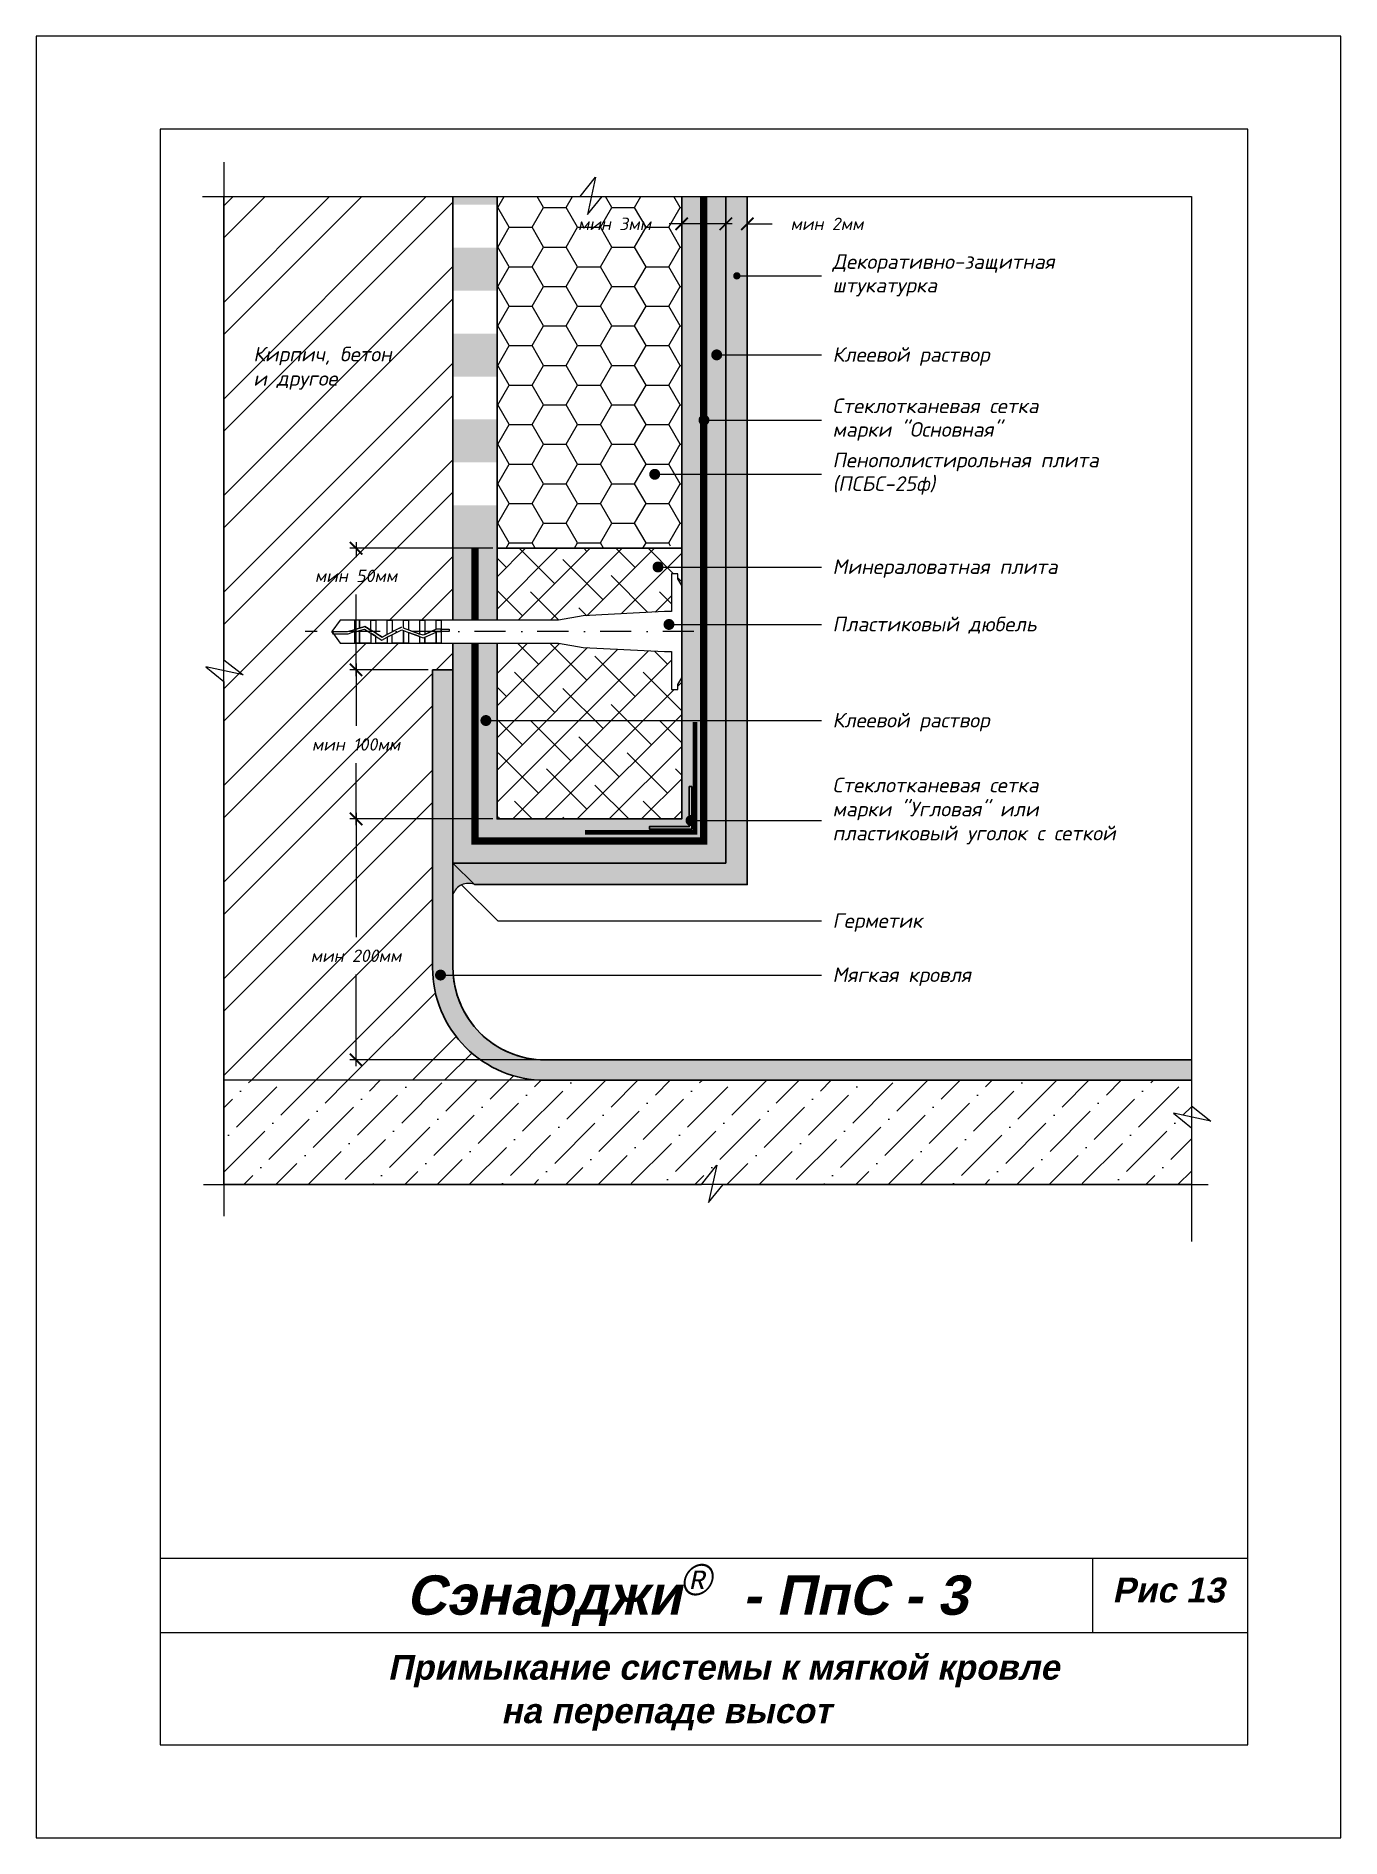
# Model space of a CAD drawing. Header units: inches. Extents: x 47 to 4151, y -1120 to 1902.
# Drawn here: x 466.8 to 676.8, y 1282.8 to 1572.8 of the extents above; entities that cross this region are included whole.
import ezdxf

# ---------------------------------------------------------------- set-up
doc = ezdxf.new("R2010")
doc.units = ezdxf.units.IN
doc.header["$LTSCALE"] = 10
doc.header["$MEASUREMENT"] = 0
doc.linetypes.add('DASHDOT', pattern=[1, 0.5, -0.25, 0, -0.25])
doc.linetypes.add('HIDDEN', pattern=[0.375, 0.25, -0.125])
for name, color, linetype in [('DUBEL', 142, 'Continuous'), ('hatch', 240, 'Continuous'), ('ndp', 242, 'Continuous'), ('ramka', 248, 'Continuous')]:
    doc.layers.add(name, color=color, linetype=linetype)
doc.layers.add('Layer1', color=108, linetype='Continuous', lineweight=30)
doc.layers.add('ROOF', color=180, linetype='Continuous', lineweight=30)
doc.layers.add('list', color=5, linetype='Continuous', plot=False)
doc.styles.add('ndp', font='ARIALBD.TTF', dxfattribs={"oblique": 12})
doc.styles.add('style2', font='romans.shx', dxfattribs={"oblique": 12})
doc.dimstyles.new('1', dxfattribs={"dimtxt": 2, "dimasz": 2, "dimexe": 1, "dimexo": 0.7, "dimgap": 2, "dimtad": 0, "dimtih": 1, "dimtoh": 1, "dimdec": 4, "dimzin": 0, "dimdsep": 46, "dimtxsty": 'style2', "dimblk": 'ARCHTICK', "dimcen": 1.5, "dimdle": 1, "dimadec": 0, "dimazin": 0, "dimtfac": 1, "dimtdec": 4, "dimtofl": 0, "dimtmove": 0, "dimatfit": 2, "dimldrblk": 'DOTSMALL', "dimfxl": 1, "dimtolj": 1, "dimtzin": 0, "dimarcsym": 0})

msp = doc.modelspace()

# ---------------------------------------------------------------- texts
at = {"layer": 'ndp', "oblique": 12}
for s, height, style, p in [('Декоративно-защитная', 2.34619952, 'style2', (595.017882, 1535.346176)), ('штукатурка', 2.3461995, 'style2', (595.017882, 1531.547567)), ('Кирпич, бетон', 2.34619952, 'style2', (501.802027, 1520.460959)), ('Клеевой раствор', 2.34619952, 'style2', (595.017882, 1520.392938)), ('и другое', 2.3461995, 'style2', (501.802027, 1516.544819)), ('Стеклотканевая сетка', 2.34619952, 'style2', (595.017882, 1512.134048)), ('марки "Основная"', 2.34619952, 'style2', (595.017882, 1508.33544)), ('Пенополистирольная плита', 2.34619952, 'style2', (595.017882, 1503.408794)), ('(ПСБС-25ф)', 2.3461995, 'style2', (595.017882, 1499.610185)), ('Минераловатная плита', 2.34619952, 'style2', (595.017882, 1486.251078)), ('Пластиковый дюбель', 2.34619952, 'style2', (595.017882, 1477.00906)), ('Клеевой раствор', 2.34619952, 'style2', (595.017882, 1461.544621)), ('Стеклотканевая сетка', 2.34619952, 'style2', (595.017882, 1451.107594)), ('марки "Угловая" или', 2.34619952, 'style2', (595.017882, 1447.238742)), ('пластиковый уголок с сеткой', 2.34619952, 'style2', (595.017882, 1443.36989)), ('Герметик', 2.3461995, 'style2', (595.017882, 1429.289582)), ('Мягкая кровля', 2.34619952, 'style2', (595.017882, 1420.580586)), ('Сэнарджи    - ПпС - 3', 6.33260053, 'ndp', (526.423232, 1318.743224)), ('Рис 13', 4, 'ndp', (640.049942, 1320.720938)), ('Примыкание системы к мягкой кровле', 4, 'ndp', (523.441897, 1308.281304)), ('на перепаде высот', 4, 'ndp', (541.672729, 1301.289238))]:
    msp.add_text(s, height=height, dxfattribs=dict(at, style=style)).set_placement(p)
at = {"layer": 'ndp', "insert": (570.486035, 1326.882309), "char_height": 5, "attachment_point": 1, "style": 'style2'}
msp.add_mtext('{\\fCentury Gothic|b0|i0|c204|p32;®}', dxfattribs=at)

# ---------------------------------------------------------------- blocks, each defined once
blk = doc.blocks.new('_ArchTick')
at = {"layer": 'DUBEL', "color": 0, "const_width": 0.15}
blk.add_lwpolyline([(-0.5, -0.5), (0.5, 0.5)], dxfattribs=at)
blk = doc.blocks.new('*D102')
at = {"layer": 'Defpoints', "color": 0}
for p in [(577.85, 1540.83), (581.31, 1542.59), (581.31, 1540.72)]:
    blk.add_point(p, dxfattribs=at)
at = {"layer": 'Layer1', "color": 0, "lineweight": -2}
for p, q in [((577.85, 1541.53), (577.85, 1543.59)), ((581.31, 1541.42), (581.31, 1543.59)), ((577.85, 1542.59), (575.85, 1542.59)), ((581.31, 1542.59), (585.31, 1542.59))]:
    blk.add_line(p, q, dxfattribs=at)
at = {"layer": 'Layer1', "color": 0, "lineweight": -2, "xscale": 2, "yscale": 2, "zscale": 2}
blk.add_blockref('_ArchTick', (577.85, 1542.59), dxfattribs=at)
at = {"layer": 'Layer1', "color": 0, "lineweight": -2, "xscale": 2, "yscale": 2, "zscale": 2, "rotation": 180}
blk.add_blockref('_ArchTick', (581.31, 1542.59), dxfattribs=at)
at = {"layer": 'Layer1', "color": 0, "insert": (594.13, 1542.59), "char_height": 2, "attachment_point": 5, "style": 'style2'}
blk.add_mtext('\\A1;{\\fRomanS|b0|i0|c204|p2;мин 2мм}', dxfattribs=at)
blk = doc.blocks.new('_DotSmall')
at = {"layer": 'DUBEL', "color": 0, "const_width": 0.5}
blk.add_lwpolyline([(-0.0625, 0, 1), (0.0625, 0, 1)], format="xyb", close=True, dxfattribs=at)
blk = doc.blocks.new('*D103')
at = {"layer": 'Defpoints', "color": 0}
for p in [(570.76, 1542.59), (570.76, 1541.42), (577.85, 1540.83)]:
    blk.add_point(p, dxfattribs=at)
at = {"layer": 'Layer1', "color": 0, "lineweight": -2}
for p, q in [((570.76, 1542.12), (570.76, 1543.59)), ((577.85, 1541.53), (577.85, 1543.59)), ((570.76, 1542.59), (568.76, 1542.59)), ((578.85, 1542.59), (570.76, 1542.59))]:
    blk.add_line(p, q, dxfattribs=at)
at = {"layer": 'Layer1', "color": 0, "lineweight": -2, "xscale": 2, "yscale": 2, "zscale": 2, "rotation": 180}
blk.add_blockref('_ArchTick', (570.76, 1542.59), dxfattribs=at)
at = {"layer": 'Layer1', "color": 0, "lineweight": -2, "xscale": 2, "yscale": 2, "zscale": 2}
blk.add_blockref('_ArchTick', (577.85, 1542.59), dxfattribs=at)
at = {"layer": 'Layer1', "color": 0, "insert": (559.94, 1542.59), "char_height": 2, "attachment_point": 5, "style": 'style2'}
blk.add_mtext('\\A1;{\\fRomanS|b0|i0|c204|p2;мин 3мм}', dxfattribs=at)
blk = doc.blocks.new('*D143')
at = {"layer": 'Defpoints', "color": 0}
for p in [(530.67, 1470.81), (518.34, 1446.82), (541.04, 1446.82)]:
    blk.add_point(p, dxfattribs=at)
at = {"layer": 'ndp', "color": 0, "lineweight": -2}
for p, q in [((529.97, 1470.81), (517.34, 1470.81)), ((518.34, 1471.81), (518.34, 1461.82)), ((518.34, 1445.82), (518.34, 1455.81)), ((540.34, 1446.82), (517.34, 1446.82))]:
    blk.add_line(p, q, dxfattribs=at)
at = {"layer": 'ndp', "color": 0, "lineweight": -2, "xscale": 2, "yscale": 2, "zscale": 2}
for p, rotation in [((518.34, 1470.81), 90), ((518.34, 1446.82), 270)]:
    blk.add_blockref('_ArchTick', p, dxfattribs=dict(at, rotation=rotation))
at = {"layer": 'ndp', "color": 0, "insert": (518.34, 1458.81), "char_height": 2, "attachment_point": 5, "style": 'style2'}
blk.add_mtext('\\A1;{\\fRomanS|b0|i0|c204|p2;мин 100мм}', dxfattribs=at)
blk = doc.blocks.new('*D144')
at = {"layer": 'Defpoints', "color": 0}
for p in [(518.34, 1490.38), (541.04, 1490.38), (530.59, 1470.81)]:
    blk.add_point(p, dxfattribs=at)
at = {"layer": 'ndp', "color": 0, "lineweight": -2}
for p, q in [((518.34, 1491.38), (518.34, 1488.95)), ((540.34, 1490.38), (517.34, 1490.38)), ((518.34, 1469.81), (518.34, 1482.93)), ((529.89, 1470.81), (517.34, 1470.81))]:
    blk.add_line(p, q, dxfattribs=at)
at = {"layer": 'ndp', "color": 0, "lineweight": -2, "xscale": 2, "yscale": 2, "zscale": 2}
for p, rotation in [((518.34, 1490.38), 90), ((518.34, 1470.81), 270)]:
    blk.add_blockref('_ArchTick', p, dxfattribs=dict(at, rotation=rotation))
at = {"layer": 'ndp', "color": 0, "insert": (518.34, 1485.94), "char_height": 2, "attachment_point": 5, "style": 'style2'}
blk.add_mtext('\\A1;{\\fRomanS|b0|i0|c204|p2;мин 50мм}', dxfattribs=at)
blk = doc.blocks.new('*D145')
at = {"layer": 'Defpoints', "color": 0}
for p in [(527.69, 1446.82), (518.34, 1408.04), (548.79, 1408.04)]:
    blk.add_point(p, dxfattribs=at)
at = {"layer": 'ndp', "color": 0, "lineweight": -2}
for p, q in [((518.34, 1447.82), (518.34, 1427.81)), ((526.99, 1446.82), (517.34, 1446.82)), ((518.34, 1407.04), (518.34, 1421.79)), ((548.09, 1408.04), (517.34, 1408.04))]:
    blk.add_line(p, q, dxfattribs=at)
at = {"layer": 'ndp', "color": 0, "lineweight": -2, "xscale": 2, "yscale": 2, "zscale": 2}
for p, rotation in [((518.34, 1446.82), 90), ((518.34, 1408.04), 270)]:
    blk.add_blockref('_ArchTick', p, dxfattribs=dict(at, rotation=rotation))
at = {"layer": 'ndp', "color": 0, "insert": (518.34, 1424.8), "char_height": 2, "attachment_point": 5, "style": 'style2'}
blk.add_mtext('\\A1;{\\fRomanS|b0|i0|c204|p2;мин 200мм}', dxfattribs=at)

# ---------------------------------------------------------------- dimensions: what is measured, and where the dimension line sits
at = {"layer": 'Layer1'}
for base, p2, text, picture, middle in [((570.755889, 1542.585803), (570.755889, 1541.417105), '{\\fRomanS|b0|i0|c204|p2;мин 3мм}', '*D103', (559.936268, 1542.585803)), ((581.309945, 1542.585803), (581.309945, 1540.716901), '{\\fRomanS|b0|i0|c204|p2;мин 2мм}', '*D102', (594.129565, 1542.585803))]:
    dim = msp.add_linear_dim(base=base, p1=(577.85449, 1540.833708), p2=p2, text=text, dimstyle='1', dxfattribs=at)
    dim.commit()
    dim.dimension.update_dxf_attribs({"geometry": picture, "text_midpoint": middle})
at = {"layer": 'ndp'}
for base, p1, p2, text, picture, middle in [((518.341978, 1490.379915), (530.591824, 1470.814063), (541.043472, 1490.379915), '{\\fRomanS|b0|i0|c204|p2;мин 50мм}', '*D144', (518.341978, 1485.94044)), ((518.341978, 1408.040914), (527.690304, 1446.815234), (548.785292, 1408.040914), '{\\fRomanS|b0|i0|c204|p2;мин 200мм}', '*D145', (518.341978, 1424.797726))]:
    dim = msp.add_linear_dim(base=base, p1=p1, p2=p2, angle=90, text=text, dimstyle='1', dxfattribs=at)
    dim.commit()
    dim.dimension.update_dxf_attribs({"geometry": picture, "text_midpoint": middle, "dimtype": 160})
dim = msp.add_linear_dim(base=(518.341978, 1446.815234), p1=(530.665143, 1470.814063), p2=(541.043472, 1446.815234), angle=90, text='{\\fRomanS|b0|i0|c204|p2;мин 100мм}', dimstyle='1', dxfattribs=at)
dim.commit()
dim.dimension.update_dxf_attribs({"geometry": '*D143', "text_midpoint": (518.341978, 1458.814649)})

# ---------------------------------------------------------------- hatches: boundary and pattern name
at = {"layer": 'hatch'}
h = msp.add_hatch(dxfattribs=at)
h.set_pattern_fill('ANSI32', color=256, scale=29.327494, style=0)
h.set_pattern_definition([(45, (444.028, 1243.604), (-7.77663, 7.77663), []), (45, (449.212, 1243.604), (-7.77663, 7.77663), [])])
h.paths.add_polyline_path([(497.079278, 1404.761186), (548.785292, 1404.761186, -0.4142135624), (530.665143, 1422.881335), (530.665143, 1470.814063), (533.944871, 1470.814063), (533.944871, 1475.101749), (532.038443, 1475.101749), (531.25922, 1475.101749), (528.631994, 1475.101749), (526.004769, 1475.101749), (524.156766, 1475.101749), (521.529541, 1475.101749), (518.123092, 1475.101749), (515.796342, 1475.101749), (514.453635, 1476.964597), (515.796342, 1478.827445), (518.123092, 1478.827445), (521.529541, 1478.827445), (524.156766, 1478.827445), (526.783992, 1478.827445), (529.411218, 1478.827445), (532.038443, 1478.827445), (533.944871, 1478.827445), (533.944871, 1546.972165), (497.079278, 1546.972165)])
h.paths.add_polyline_path([(509.095945, 1460.323847), (527.588011, 1460.323847), (527.588011, 1457.30545), (509.095945, 1457.30545)], flags=24)
h.paths.add_polyline_path([(510.059151, 1487.449639), (526.624805, 1487.449639), (526.624805, 1484.431242), (510.059151, 1484.431242)], flags=24)
h.paths.add_polyline_path([(509.095945, 1426.306925), (527.588011, 1426.306925), (527.588011, 1423.288528), (509.095945, 1423.288528)], flags=24)
h.paths.add_polyline_path([(501.371464, 1515.300878), (518.409341, 1515.051528), (519.157391, 1518.570827), (502.119514, 1518.820177)], flags=24)
h.paths.add_polyline_path([(501.134389, 1519.063059), (529.959126, 1518.730592), (530.956526, 1523.422991), (502.131789, 1523.755458)], flags=24)
h = msp.add_hatch(dxfattribs=at)
h.set_pattern_fill('AR-CONC', color=256, scale=0.293275, style=0)
h.set_pattern_definition([(50, (444.0277, 1243.6044), (2.103544, -0.184036), [0.219956, -2.419518]), (355, (444.0277, 1243.6044), (-0.406923, 2.205991), [0.175965, -1.935615]), (100.4514, (444.203, 1243.589), (1.696623, 2.021953), [0.186934, -2.056274]), (46.1842, (444.0277, 1244.191), (3.12995, -0.485426), [0.329934, -3.629277]), (96.6356, (444.2885, 1244.1505), (2.741131, 2.856844), [0.2804, -3.08441]), (351.1842, (444.0277, 1244.191), (2.74113, 2.856846), [0.263947, -2.903422]), (21, (444.321, 1244.0443), (1.750579, -1.18078), [0.219956, -2.419518]), (326, (444.321, 1244.0443), (0.713583, 2.126683), [0.175965, -1.935615]), (71.4514, (444.4668, 1243.946), (2.464162, 0.945901), [0.186934, -2.056274]), (37.5, (444.0277, 1243.6044), (0.0356618, 0.9762943), [0, -1.9121526, 0, -1.964942, 0, -1.9429465]), (7.5, (444.0277, 1243.6044), (0.771517, 1.1567107), [0, -1.1203103, 0, -1.8681614, 0, -0.7405192]), (327.5, (443.3737, 1243.6044), (1.5655674, -0.0661478), [0, -0.7331874, 0, -2.2875445, 0, -3.0353956]), (317.5, (443.0804, 1243.6044), (1.710339, 0.293583), [0, -0.9531436, 0, -1.519164, 0, -2.155571])])
h.paths.add_polyline_path([(581.309945, 1436.261178), (581.309945, 1546.972165), (577.85449, 1546.972165), (577.85449, 1439.716633), (533.944871, 1439.716633), (537.400326, 1436.261178)])
h = msp.add_hatch(dxfattribs=at)
h.set_pattern_fill('DOTS', color=256, scale=7.038599, style=0)
h.set_pattern_definition([(0, (444.02767, 1243.60443), (0.2199562, 0.4399124), [0, -0.4399124])])
h.paths.add_polyline_path([(537.494172, 1490.379915), (533.944871, 1490.379915), (533.944871, 1478.827445), (537.494172, 1478.827445)])
h.paths.add_polyline_path([(541.043472, 1490.379915), (537.494172, 1490.379915), (537.494172, 1478.827445), (541.043472, 1478.827445)])
h.paths.add_polyline_path([(541.043472, 1497.289572), (533.944871, 1497.289572), (533.944871, 1490.379915), (541.043472, 1490.379915)])
h.paths.add_polyline_path([(541.043472, 1511.108885), (533.944871, 1511.108885), (533.944871, 1504.199228), (541.043472, 1504.199228)])
h.paths.add_polyline_path([(541.043472, 1524.928198), (533.944871, 1524.928198), (533.944871, 1518.018541), (541.043472, 1518.018541)])
h.paths.add_polyline_path([(541.043472, 1538.747511), (533.944871, 1538.747511), (533.944871, 1531.837854), (541.043472, 1531.837854)])
h.paths.add_polyline_path([(541.043472, 1546.972165), (533.944871, 1546.972165), (533.944871, 1545.657167), (541.043472, 1545.657167)])
h = msp.add_hatch(dxfattribs=at)
h.set_pattern_fill('DOTS', color=256, scale=7.038599, style=0)
h.set_pattern_definition([(0, (462.7646, 1278.0739), (0.2199562, 0.4399124), [0, -0.4399124])])
h.paths.add_polyline_path([(572.69103, 1446.558544, -0.3248751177), (572.387125, 1446.140184), (572.387125, 1445.183998), (565.548712, 1445.183998), (565.548712, 1445.591807), (571.979316, 1445.591807), (571.979316, 1446.212644, -0.2301352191), (571.811205, 1446.558544, -0.2301352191), (571.979316, 1446.904444), (571.979316, 1452.022411), (572.387125, 1452.022411), (572.387125, 1446.976904, -0.3248751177), (572.69103, 1446.558544), (574.305189, 1446.558544), (574.305189, 1462.657638), (570.755889, 1462.657638), (570.755889, 1446.815234), (541.043472, 1446.815234), (541.043472, 1462.657638), (539.684012, 1462.657638, -1), (538.804188, 1462.657638, -1), (539.684012, 1462.657638), (541.043472, 1462.657638), (541.043472, 1475.101749), (537.494172, 1475.101749), (537.494172, 1443.265934), (574.305189, 1443.265934), (574.305189, 1446.558544)], flags=17)
h.paths.add_polyline_path([(577.85449, 1446.558544), (574.305189, 1446.558544), (574.305189, 1443.265934), (537.494172, 1443.265934), (537.494172, 1475.101749), (533.944871, 1475.101749), (533.944871, 1439.716633), (577.85449, 1439.716633)])
h.paths.add_polyline_path([(577.85449, 1478.122077), (574.305189, 1478.122077), (574.305189, 1462.657638), (577.85449, 1462.657638)])
h.paths.add_polyline_path([(574.305189, 1478.122077), (570.755889, 1478.122077), (570.755889, 1469.519982), (570.755889, 1462.657638), (574.305189, 1462.657638)])
h.paths.add_polyline_path([(574.305189, 1487.364094), (570.755889, 1487.364094), (570.755889, 1479.959331), (570.755889, 1478.122077), (574.305189, 1478.122077)])
h.paths.add_polyline_path([(577.85449, 1487.364094), (574.305189, 1487.364094), (574.305189, 1478.122077), (577.85449, 1478.122077)])
h.paths.add_polyline_path([(577.85449, 1502.284789), (574.305189, 1502.284789), (574.305189, 1487.364094), (577.85449, 1487.364094)])
h.paths.add_polyline_path([(574.305189, 1502.284789), (570.755889, 1502.284789), (570.755889, 1487.364094), (574.305189, 1487.364094)])
h.paths.add_polyline_path([(577.85449, 1511.010043), (574.776902, 1511.010043, -0.4355670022), (574.305189, 1510.571282), (574.305189, 1502.284789), (577.85449, 1502.284789)])
h.paths.add_polyline_path([(574.305189, 1511.448805), (574.305189, 1546.972165), (570.755889, 1546.972165), (570.755889, 1502.284789), (574.305189, 1502.284789), (574.305189, 1510.571282, -0.3931777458), (573.897077, 1511.010043, -0.3931777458)])
h.paths.add_polyline_path([(577.85449, 1521.505955), (576.826429, 1521.505955, -1), (575.946604, 1521.505955, -1), (576.826429, 1521.505955), (577.85449, 1521.505955), (577.85449, 1546.972165), (574.305189, 1546.972165), (574.305189, 1511.448805, -0.4355670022), (574.776902, 1511.010043), (577.85449, 1511.010043)])
h.paths.add_polyline_path([(577.85449, 1462.657638), (574.305189, 1462.657638), (574.305189, 1446.558544), (577.85449, 1446.558544)])
h = msp.add_hatch(dxfattribs=at)
h.set_pattern_fill('HONEY', color=256, scale=29.327494, style=0)
h.set_pattern_definition([(0, (444.0277, 1243.6044), (5.498905, 3.174794), [3.66594, -7.33187]), (120, (444.0277, 1243.6044), (-5.498905, 3.174794), [3.66594, -7.33187]), (60, (444.0277, 1243.6044), (1e-08, 6.34959), [-7.33187, 3.66594])])
h.paths.add_polyline_path([(570.755889, 1546.972165), (541.043472, 1546.972165), (541.043472, 1490.379915), (566.670153, 1490.379915, -0.2340355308), (566.496892, 1490.729801, -1), (567.376717, 1490.729801), (570.755889, 1490.729801), (570.755889, 1502.284789), (566.851329, 1502.284789, -1), (565.971504, 1502.284789, -1), (566.851329, 1502.284789), (570.755889, 1502.284789)])
h.paths.add_polyline_path([(550.649849, 1544.356244), (567.82314, 1544.356244), (567.82314, 1540.815363), (550.649849, 1540.815363)], flags=24)
h = msp.add_hatch(dxfattribs=at)
h.set_pattern_fill('ANSI38', color=256, scale=29.327494, style=0)
h.set_pattern_definition([(45, (444.0277, 1243.6044), (-2.59221, 2.59221), []), (135, (444.0277, 1243.6044), (-7.776626, 2.59221), [9.16484, -5.4989])])
h.paths.add_polyline_path([(570.755889, 1462.657638), (541.043472, 1462.657638), (541.043472, 1446.815234), (570.755889, 1446.815234)])
h.paths.add_polyline_path([(570.755889, 1469.519982), (570.126179, 1468.477812), (570.126179, 1467.636182), (569.105316, 1467.636182), (569.105316, 1473.744847), (567.969223, 1473.744847), (554.912716, 1474.426192), (550.950068, 1475.101749), (541.043472, 1475.101749), (541.043472, 1462.657638), (570.755889, 1462.657638)])
h.paths.add_polyline_path([(569.105316, 1486.293012), (570.126179, 1486.293012), (570.126179, 1485.451382), (570.755889, 1484.409212), (570.755889, 1490.379915), (567.203455, 1490.379915, -0.3376189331), (566.670153, 1490.379915), (541.043472, 1490.379915), (541.043472, 1478.827445), (550.950068, 1478.827445), (554.912716, 1479.503002), (567.969223, 1480.184347), (569.105316, 1480.184347)])
h = msp.add_hatch(color=256, dxfattribs=at)
h.paths.add_polyline_path([(652.769626, 1404.761186), (652.769626, 1408.040914), (548.785292, 1408.040914, -0.3909371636), (533.992477, 1421.693602), (532.378433, 1421.693602, -1), (531.498608, 1421.693602, -1), (532.378433, 1421.693602), (533.992477, 1421.693602, -0.0200325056), (533.944871, 1422.881335), (533.944871, 1470.814063), (530.665143, 1470.814063), (530.665143, 1422.881335, 0.4142135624), (548.785292, 1404.761186)])
h.paths.add_polyline_path([(509.095945, 1460.323847), (527.588011, 1460.323847), (527.588011, 1457.30545), (509.095945, 1457.30545)], flags=9)
for points in [[(572.387125, 1452.022411), (571.979316, 1452.022411), (571.979316, 1445.591807), (565.548712, 1445.591807), (565.548712, 1445.183998), (572.387125, 1445.183998)], [(537.400326, 1436.261178), (533.944871, 1439.716633), (533.944871, 1436.261178), (533.944871, 1434.665773, -0.4350171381)]]:
    msp.add_hatch(color=256, dxfattribs=at).paths.add_polyline_path(points)
h = msp.add_hatch(dxfattribs=at)
h.set_pattern_fill('ANSI36', color=256, scale=29.327494, style=0)
h.set_pattern_definition([(45, (444.0277, 1243.6044), (1.944157, 7.128574), [9.16484, -1.83297, 0, -1.83297])])
h.paths.add_polyline_path([(652.769626, 1387.981345), (652.769626, 1404.761186), (548.785292, 1404.761186), (497.079278, 1404.761186), (497.079278, 1387.981345)])

# ---------------------------------------------------------------- linework, layer by layer
at = {"layer": 'DUBEL', "linetype": 'DASHDOT'}
msp.add_line((572.708687, 1476.964597), (510.141087, 1476.964597), dxfattribs=at)
at = {"layer": 'DUBEL', "linetype": 'HIDDEN', "const_width": 1.1731}
for points in [[(537.494172, 1475.101749), (537.494172, 1443.265934), (574.305189, 1443.265934), (574.305189, 1546.972165)], [(537.494172, 1490.379915), (537.494172, 1478.827445)]]:
    msp.add_lwpolyline(points, dxfattribs=at)
at = {"layer": 'DUBEL'}
msp.add_lwpolyline([(567.969223, 1473.744847), (569.105316, 1473.744847), (569.105316, 1467.636182), (570.126179, 1467.636182), (570.126179, 1468.477812), (570.755889, 1469.519982), (570.755889, 1484.409212), (570.126179, 1485.451382), (570.126179, 1486.293012), (569.105316, 1486.293012), (569.105316, 1480.184347), (567.969223, 1480.184347), (554.912716, 1479.503002), (550.950068, 1478.827445), (532.038443, 1478.827445), (532.038443, 1477.379477), (533.328845, 1477.379477), (533.328845, 1476.984047), (532.038443, 1476.984047), (532.038443, 1477.379477), (532.038443, 1475.101749), (531.25922, 1475.101749), (531.25922, 1476.904897), (531.435816, 1476.984047), (532.038443, 1476.964597), (532.038443, 1477.379477), (531.351253, 1477.379477), (531.25922, 1477.338228), (531.25922, 1478.827445), (532.038443, 1478.827445), (529.411218, 1478.827445), (529.411218, 1476.509962), (531.25922, 1477.338228), (529.147672, 1476.391843), (528.631994, 1476.580907), (528.631994, 1478.827445), (529.411218, 1478.827445), (526.783992, 1478.827445), (526.783992, 1477.258443), (528.631994, 1476.580907), (526.004769, 1477.544131), (526.004769, 1478.827445), (526.783992, 1478.827445), (524.156766, 1478.827445), (524.156766, 1476.964597), (525.680076, 1477.663173), (523.377543, 1476.497015), (523.377543, 1478.827445), (524.156766, 1478.827445), (521.529541, 1478.827445), (521.529541, 1476.964597), (521.529541, 1476.692673), (522.534385, 1476.069983), (523.377543, 1476.497015), (522.534385, 1476.069983), (520.750318, 1477.175548), (520.750318, 1478.827445), (521.529541, 1478.827445), (518.902315, 1478.827445), (518.902315, 1477.540369), (519.754974, 1477.792351), (520.750318, 1477.175548), (519.754974, 1477.792351), (518.902315, 1477.540369), (518.902315, 1478.827445), (518.123092, 1478.827445), (518.123092, 1477.310088), (518.902315, 1477.540369), (518.123092, 1477.310088), (518.123092, 1478.827445), (515.796342, 1478.827445), (514.453635, 1476.964597), (516.954017, 1476.964597), (518.123092, 1477.310088), (518.123092, 1476.964597), (517.011224, 1476.569166), (514.738654, 1476.569166), (514.453635, 1476.964597), (515.796342, 1475.101749), (518.123092, 1475.101749), (518.123092, 1476.897752), (518.902315, 1477.128032), (518.902315, 1475.101749), (518.902315, 1476.964597), (518.902315, 1477.128032), (519.697212, 1477.362944), (520.750318, 1476.710347), (520.750318, 1475.101749), (518.123092, 1475.101749), (521.529541, 1475.101749), (521.529541, 1476.227472), (520.750318, 1476.710347), (522.514898, 1475.616859), (523.377543, 1476.053761), (523.377543, 1475.101749), (521.529541, 1475.101749), (524.156766, 1475.101749), (524.156766, 1476.448412), (523.377543, 1476.053761), (525.705371, 1477.23273), (526.783992, 1476.837273), (526.783992, 1475.101749), (524.156766, 1475.101749), (526.004769, 1475.101749), (526.004769, 1476.964597), (526.004769, 1477.122961), (526.004769, 1475.101749), (528.631994, 1475.101749), (528.631994, 1476.159737), (526.783992, 1476.837273), (529.162598, 1475.965201), (529.411218, 1476.076631), (529.411218, 1475.101749), (529.411218, 1476.076631), (531.25922, 1476.904897), (531.25922, 1475.101749), (528.631994, 1475.101749), (532.038443, 1475.101749), (550.950068, 1475.101749), (554.912716, 1474.426192), (567.969223, 1473.744847)], close=True, dxfattribs=at)
msp.add_arc((536.415955, 1433.853456), 2.601176, 67.7633397, 161.80280337, dxfattribs=at)
at = {"layer": 'hatch'}
msp.add_line((548.785292, 1404.761186), (497.079278, 1404.761186), dxfattribs=at)
for points in [[(497.079278, 1552.522584), (497.079278, 1472.447897), (500.193952, 1469.993165), (494.192939, 1471.305326), (497.079278, 1468.933344), (497.079278, 1382.903568)], [(493.608014, 1546.972165), (554.435259, 1546.972165), (556.889992, 1550.086838), (555.57783, 1544.085826), (557.949812, 1546.972165), (588.97798, 1546.972165)], [(652.769626, 1416.865184), (652.769626, 1400.620811), (655.8843, 1398.166078), (649.883287, 1399.47824), (652.769626, 1397.106258), (652.769626, 1378.799962)], [(493.777911, 1387.981345), (573.927137, 1387.981345), (576.38187, 1391.096019), (575.069709, 1385.095006), (577.44169, 1387.981345), (655.454949, 1387.981345)]]:
    msp.add_lwpolyline(points, dxfattribs=at)
at = {"layer": 'Layer1'}
for p, q in [((533.944871, 1546.972165), (533.944871, 1478.827445)), ((541.043472, 1546.972165), (541.043472, 1478.827445)), ((570.755889, 1473.969863), (570.755889, 1546.972165)), ((570.755889, 1490.379915), (541.043472, 1490.379915)), ((533.944871, 1475.101749), (533.944871, 1436.261178)), ((533.944871, 1439.716633), (537.400326, 1436.261178))]:
    msp.add_line(p, q, dxfattribs=at)
for points in [[(533.944871, 1439.716633), (577.85449, 1439.716633), (577.85449, 1546.972165)], [(537.400326, 1436.261178), (581.309945, 1436.261178), (581.309945, 1546.972165)], [(541.043472, 1475.101749), (541.043472, 1446.815234), (570.755889, 1446.815234), (570.755889, 1473.969863)]]:
    msp.add_lwpolyline(points, dxfattribs=at)
at = {"layer": 'Layer1', "linetype": 'HIDDEN'}
msp.add_lwpolyline([(572.89103, 1462.405883, 0.75, 0.75, 0), (572.89103, 1444.680094, 0.75, 0.75, 0), (555.16524, 1444.680094, 0.75, 0.75, 0)], format="xyseb", dxfattribs=at)
at = {"layer": 'Layer1'}
msp.add_lwpolyline([(572.387125, 1452.022411), (571.979316, 1452.022411), (571.979316, 1445.591807), (565.548712, 1445.591807), (565.548712, 1445.183998), (572.387125, 1445.183998)], close=True, dxfattribs=at)
msp.add_arc((548.785292, 1422.881335), 14.84042, 180, 270, dxfattribs=at)
at = {"layer": 'list'}
for points in [[(466.846562, 1282.818887), (676.846562, 1282.818887), (676.846562, 1572.818887), (466.846562, 1572.818887)], [(497.079278, 1546.972165), (652.769626, 1546.972165), (652.769626, 1387.981345), (497.079278, 1387.981345)]]:
    msp.add_lwpolyline(points, close=True, dxfattribs=at)
at = {"layer": 'ndp'}
for p, q in [((579.63007, 1534.22217), (593.265049, 1534.22217)), ((576.386516, 1521.505955), (593.265049, 1521.505955)), ((574.33699, 1511.010043), (593.265049, 1511.010043)), ((566.411416, 1502.284789), (593.265049, 1502.284789)), ((566.921579, 1487.364094), (593.265049, 1487.364094)), ((568.701041, 1478.122077), (593.265049, 1478.122077)), ((539.2441, 1462.657638), (593.265049, 1462.657638)), ((572.69103, 1446.558544), (593.265049, 1446.558544)), ((535.325584, 1436.215067), (541.138052, 1430.402599)), ((541.138052, 1430.402599), (593.265049, 1430.402599)), ((531.938521, 1421.693602), (593.265049, 1421.693602))]:
    msp.add_line(p, q, dxfattribs=at)
for points, const_width in [([(579.336795, 1534.22217, 1), (579.923344, 1534.22217, 1)], 0.58655), ([(575.946604, 1521.505955, 1), (576.826429, 1521.505955, 1)], 0.879825), ([(573.897077, 1511.010043, 1), (574.776902, 1511.010043, 1)], 0.879825), ([(565.971504, 1502.284789, 1), (566.851329, 1502.284789, 1)], 0.879825), ([(566.496892, 1487.364094, 1), (567.376717, 1487.364094, 1)], 0.879825), ([(568.261129, 1478.122077, 1), (569.140953, 1478.122077, 1)], 0.879825), ([(538.804188, 1462.657638, 1), (539.684012, 1462.657638, 1)], 0.879825), ([(571.811205, 1446.558544, 1), (572.69103, 1446.558544, 1)], 0.879825), ([(531.498608, 1421.693602, 1), (532.378433, 1421.693602, 1)], 0.879825)]:
    msp.add_lwpolyline(points, format="xyb", close=True, dxfattribs=dict(at, const_width=const_width))
at = {"layer": 'ramka'}
for p, q in [((661.846562, 1327.818887), (486.846562, 1327.818887)), ((636.846562, 1327.818887), (636.846562, 1315.818887)), ((661.846562, 1315.818887), (486.846562, 1315.818887))]:
    msp.add_line(p, q, dxfattribs=at)
msp.add_lwpolyline([(486.846562, 1297.818887), (661.846562, 1297.818887), (661.846562, 1557.818887), (486.846562, 1557.818887)], close=True, dxfattribs=at)
at = {"layer": 'ROOF'}
msp.add_lwpolyline([(652.769626, 1404.761186), (548.785292, 1404.761186, -0.4142135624), (530.665143, 1422.881335), (530.665143, 1470.814063), (533.944871, 1470.814063), (533.944871, 1422.881335, 0.4142135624), (548.785292, 1408.040914), (652.769626, 1408.040914)], format="xyb", dxfattribs=at)

msp.set_redraw_order([(e.dxf.handle, doc.entitydb.next_handle()) for e in msp.query("TEXT MTEXT ATTDEF DIMENSION ARC_DIMENSION")])  # texts and dimensions are drawn at this point

doc.saveas('drawing.dxf')
